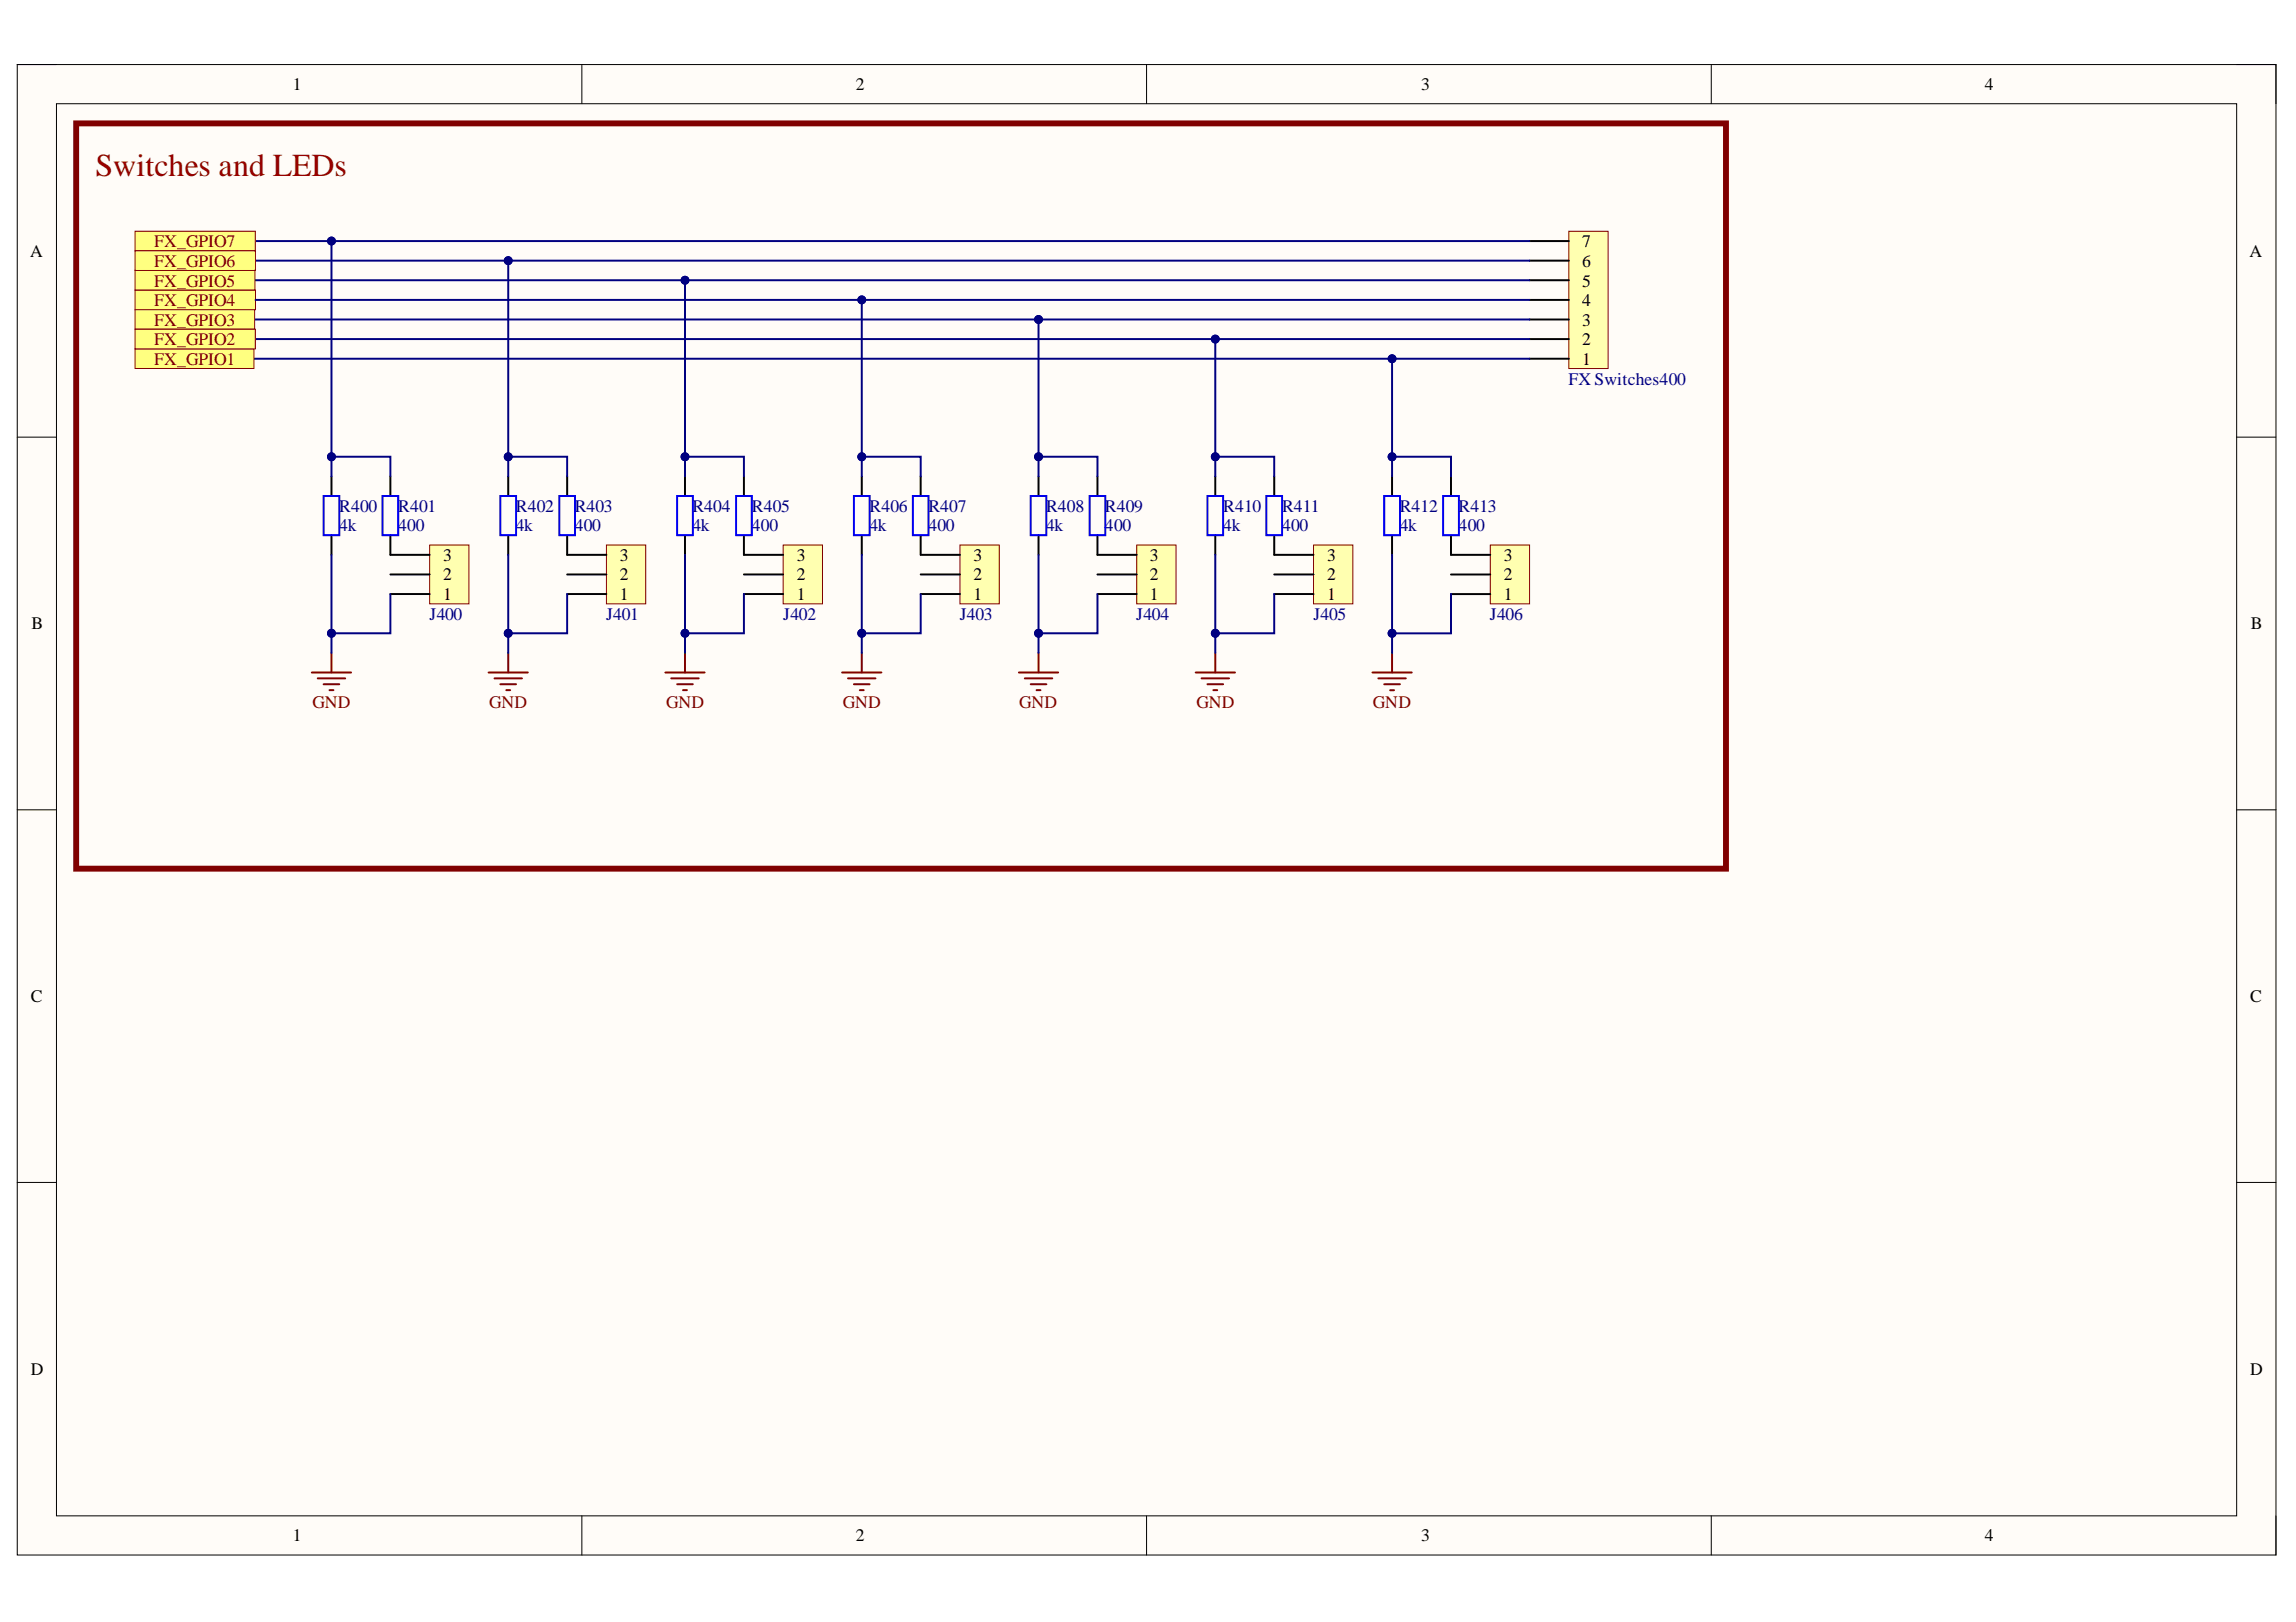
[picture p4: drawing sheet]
<svg xmlns="http://www.w3.org/2000/svg" width="297mm" height="210mm" viewBox="0 0 297 210" stroke-linecap="round" stroke-linejoin="round" font-family="sans-serif">
<defs><g id="words">
<text font-size="4.1" fill="#980000" x="12.3" y="22.7">Switches and LEDs</text>
<g font-size="2.3">
<text x="37.9" y="11.7">1</text>
<text x="110.7" y="11.7">2</text>
<text x="183.9" y="11.7">3</text>
<text x="256.8" y="11.7">4</text>
<text x="3.9" y="33.3">A</text>
<text x="204.7" y="34.6">6</text>
<text x="204.7" y="32">7</text>
<text x="291" y="33.3">A</text>
<text x="204.7" y="39.6">4</text>
<text x="204.7" y="37.1">5</text>
<text x="204.7" y="47.2">1</text>
<text x="204.7" y="44.7">2</text>
<text x="204.7" y="42.2">3</text>
<text x="57.3" y="77.6">1</text>
<text x="57.3" y="75.1">2</text>
<text x="57.3" y="72.6">3</text>
<text x="80.2" y="77.6">1</text>
<text x="80.2" y="75.1">2</text>
<text x="80.2" y="72.6">3</text>
<text x="103.1" y="77.6">1</text>
<text x="103.1" y="75.1">2</text>
<text x="103.1" y="72.6">3</text>
<text x="125.9" y="77.6">1</text>
<text x="125.9" y="75.1">2</text>
<text x="125.9" y="72.6">3</text>
<text x="148.8" y="77.6">1</text>
<text x="148.8" y="75.1">2</text>
<text x="148.8" y="72.6">3</text>
<text x="171.7" y="77.6">1</text>
<text x="171.7" y="75.1">2</text>
<text x="171.7" y="72.6">3</text>
<text x="194.5" y="77.6">1</text>
<text x="194.5" y="75.1">2</text>
<text x="194.5" y="72.6">3</text>
<text x="4.1" y="81.4">B</text>
<text x="291.2" y="81.4">B</text>
<text x="4" y="129.7">C</text>
<text x="291.1" y="129.7">C</text>
<text x="4" y="177.9">D</text>
<text x="291.1" y="177.9">D</text>
<text x="37.9" y="199.5">1</text>
<text x="110.7" y="199.5">2</text>
<text x="183.9" y="199.5">3</text>
<text x="256.8" y="199.5">4</text>
</g>
<g font-size="2.3" fill="#800000">
<text x="20" y="32">FX_GPIO7</text>
<text x="20" y="34.6">FX_GPIO6</text>
<text x="20" y="39.6">FX_GPIO4</text>
<text x="20" y="37.1">FX_GPIO5</text>
<text x="20" y="47.2">FX_GPIO1</text>
<text x="20" y="42.2">FX_GPIO3</text>
<text x="20" y="44.7">FX_GPIO2</text>
<text x="40.4" y="91.7">GND</text>
<text x="63.3" y="91.7">GND</text>
<text x="86.2" y="91.7">GND</text>
<text x="109" y="91.7">GND</text>
<text x="131.9" y="91.7">GND</text>
<text x="154.8" y="91.7">GND</text>
<text x="177.6" y="91.7">GND</text>
</g>
<g font-size="2.3" fill="#000080">
<text x="202.9" y="49.8">FX Switches400</text>
<text x="43.9" y="68.8">4k</text>
<text x="43.9" y="66.2">R400</text>
<text x="51.5" y="68.8">400</text>
<text x="51.5" y="66.2">R401</text>
<text x="66.7" y="68.8">4k</text>
<text x="66.7" y="66.2">R402</text>
<text x="74.3" y="68.8">400</text>
<text x="74.3" y="66.2">R403</text>
<text x="89.6" y="68.8">4k</text>
<text x="89.6" y="66.2">R404</text>
<text x="97.3" y="68.8">400</text>
<text x="97.3" y="66.2">R405</text>
<text x="112.5" y="68.8">4k</text>
<text x="112.5" y="66.2">R406</text>
<text x="120.1" y="68.8">400</text>
<text x="120.1" y="66.2">R407</text>
<text x="135.3" y="68.8">4k</text>
<text x="135.3" y="66.2">R408</text>
<text x="142.9" y="68.8">400</text>
<text x="142.9" y="66.2">R409</text>
<text x="158.3" y="68.8">4k</text>
<text x="158.3" y="66.2">R410</text>
<text x="165.9" y="68.8">400</text>
<text x="165.9" y="66.2">R411</text>
<text x="181.1" y="68.8">4k</text>
<text x="181.1" y="66.2">R412</text>
<text x="188.7" y="68.8">400</text>
<text x="188.7" y="66.2">R413</text>
<text x="55.6" y="80.2">J400</text>
<text x="78.4" y="80.2">J401</text>
<text x="101.3" y="80.2">J402</text>
<text x="124.2" y="80.2">J403</text>
<text x="147" y="80.2">J404</text>
<text x="169.9" y="80.2">J405</text>
<text x="192.8" y="80.2">J406</text>
</g>
</g></defs>
<path d="M2.2 8.4h292.2v192.8h-292.2z" fill-rule="evenodd" fill="#fffcf8"/>
<path d="M2.2 8.4h292.2v192.8h-292.2z" fill="none" stroke="#000" stroke-width=".13"/>
<path d="M7.3 13.4h282.1v182.8h-282.1z" fill-rule="evenodd" fill="#fffcf8"/>
<g fill="none" stroke="#000" stroke-width=".13">
<path d="M2.2 8.3h5.1M7.3 13.4h282.1v182.8h-282.1zM75.3 8.3v5.1M148.3 8.3v5.1M221.4 8.4v5M289.4 8.4h5v5M2.2 56.6h5.1M289.4 56.6h5M2.2 104.8h5.1M289.4 104.8h5M2.2 153h5.1M289.4 153h5"/>
<path d="M75.3 196.2v5M148.3 196.2v5M221.4 196.2v5M294.4 196.2v5"/>
</g>
<path d="M203 29.9h5v17.8h-5z" fill-rule="evenodd" fill="#ffffb0"/>
<path d="M203 29.9h5v17.8h-5z" fill="none" stroke="#800000" stroke-width=".13"/>
<path d="M197.9 38.8h5.1M197.9 36.3h5.1M197.9 33.7h5.1M197.9 31.2h5.1M197.9 46.4h5.1M197.9 43.9h5.1M197.9 41.3h5.1" fill="none" stroke="#000" stroke-width=".25"/>
<path d="M9.9 16h213.4v96.4h-213.4z" fill="none" stroke="#800000" stroke-width=".76"/>
<path d="M55.6 70.5h5.1v7.6h-5.1z" fill-rule="evenodd" fill="#ffffb0"/>
<path d="M55.6 70.5h5.1v7.6h-5.1z" fill="none" stroke="#800000" stroke-width=".13"/>
<path d="M42.9 61.6v2.6M42.9 69.3v2.5M50.5 76.9h5.1M50.5 74.3h5.1M50.5 69.3v2.5h5.1M50.5 61.6v2.6" fill="none" stroke="#000" stroke-width=".25"/>
<path d="M41.9 64.2h2v5.1h-2zM49.5 64.2h2v5.1h-2z" fill="none" stroke="#00f" stroke-width=".25"/>
<path d="M40.3 87h5.1M41.1 87.8h3.6M41.9 88.5h2M42.6 89.3h.5M42.9 84.5v2.5" fill="none" stroke="#800000" stroke-width=".25"/>
<path d="M78.5 70.5h5v7.6h-5z" fill-rule="evenodd" fill="#ffffb0"/>
<path d="M78.5 70.5h5v7.6h-5z" fill="none" stroke="#800000" stroke-width=".13"/>
<path d="M65.8 61.6v2.6M65.8 69.3v2.5M73.4 76.9h5.1M73.4 74.3h5.1M73.4 69.3v2.5h5.1M73.4 61.6v2.6" fill="none" stroke="#000" stroke-width=".25"/>
<path d="M64.7 64.2h2.1v5.1h-2.1zM72.4 64.2h2v5.1h-2z" fill="none" stroke="#00f" stroke-width=".25"/>
<path d="M63.2 87h5.1M64 87.8h3.5M64.7 88.5h2.1M65.5 89.3h.5M65.8 84.5v2.5" fill="none" stroke="#800000" stroke-width=".25"/>
<path d="M101.3 70.5h5.1v7.6h-5.1z" fill-rule="evenodd" fill="#ffffb0"/>
<path d="M101.3 70.5h5.1v7.6h-5.1z" fill="none" stroke="#800000" stroke-width=".13"/>
<path d="M88.6 61.6v2.6M88.6 69.3v2.5M96.2 76.9h5.1M96.2 74.3h5.1M96.2 69.3v2.5h5.1M96.2 61.6v2.6" fill="none" stroke="#000" stroke-width=".25"/>
<path d="M87.6 64.2h2v5.1h-2zM95.2 64.2h2.1v5.1h-2.1z" fill="none" stroke="#00f" stroke-width=".25"/>
<path d="M86.1 87h5.1M86.8 87.8h3.6M87.6 88.5h2M88.4 89.3h.5M88.6 84.5v2.5" fill="none" stroke="#800000" stroke-width=".25"/>
<path d="M124.2 70.5h5.1v7.6h-5.1z" fill-rule="evenodd" fill="#ffffb0"/>
<path d="M124.2 70.5h5.1v7.6h-5.1z" fill="none" stroke="#800000" stroke-width=".13"/>
<path d="M111.5 61.6v2.6M111.5 69.3v2.5M119.1 76.9h5.1M119.1 74.3h5.1M119.1 69.3v2.5h5.1M119.1 61.6v2.6" fill="none" stroke="#000" stroke-width=".25"/>
<path d="M110.5 64.2h2v5.1h-2zM118.1 64.2h2v5.1h-2z" fill="none" stroke="#00f" stroke-width=".25"/>
<path d="M108.9 87h5.1M109.7 87.8h3.6M110.5 88.5h2M111.2 89.3h.5M111.5 84.5v2.5" fill="none" stroke="#800000" stroke-width=".25"/>
<path d="M147.1 70.5h5v7.6h-5z" fill-rule="evenodd" fill="#ffffb0"/>
<path d="M147.1 70.5h5v7.6h-5z" fill="none" stroke="#800000" stroke-width=".13"/>
<path d="M134.4 61.6v2.6M134.4 69.3v2.5M142 76.9h5.1M142 74.3h5.1M142 69.3v2.5h5.1M142 61.6v2.6" fill="none" stroke="#000" stroke-width=".25"/>
<path d="M133.3 64.2h2.1v5.1h-2.1zM141 64.2h2v5.1h-2z" fill="none" stroke="#00f" stroke-width=".25"/>
<path d="M131.8 87h5.1M132.6 87.8h3.5M133.3 88.5h2.1M134.1 89.3h.5M134.4 84.5v2.5" fill="none" stroke="#800000" stroke-width=".25"/>
<path d="M169.9 70.5h5.1v7.6h-5.1z" fill-rule="evenodd" fill="#ffffb0"/>
<path d="M169.9 70.5h5.1v7.6h-5.1z" fill="none" stroke="#800000" stroke-width=".13"/>
<path d="M157.2 61.6v2.6M157.2 69.3v2.5M164.8 76.9h5.1M164.8 74.3h5.1M164.8 69.3v2.5h5.1M164.8 61.6v2.6" fill="none" stroke="#000" stroke-width=".25"/>
<path d="M156.2 64.2h2v5.1h-2zM163.8 64.2h2.1v5.1h-2.1z" fill="none" stroke="#00f" stroke-width=".25"/>
<path d="M154.7 87h5.1M155.4 87.8h3.6M156.2 88.5h2M157 89.3h.5M157.2 84.5v2.5" fill="none" stroke="#800000" stroke-width=".25"/>
<path d="M192.8 70.5h5.1v7.6h-5.1z" fill-rule="evenodd" fill="#ffffb0"/>
<path d="M192.8 70.5h5.1v7.6h-5.1z" fill="none" stroke="#800000" stroke-width=".13"/>
<path d="M180.1 61.7v2.5M180.1 69.3v2.5M187.7 76.9h5.1M187.7 74.3h5.1M187.7 69.3v2.5h5.1M187.7 61.7v2.5" fill="none" stroke="#000" stroke-width=".25"/>
<path d="M179.1 64.2h2v5.1h-2zM186.7 64.2h2v5.1h-2z" fill="none" stroke="#00f" stroke-width=".25"/>
<path d="M177.6 87h5M178.3 87.8h3.6M179.1 88.5h2M179.8 89.3h.5M180.1 84.5v2.5" fill="none" stroke="#800000" stroke-width=".25"/>
<path d="M17.5 37.5h15.6v2.6h-15.6z" fill-rule="evenodd" fill="#ffff80"/>
<path d="M17.5 37.5h15.6v2.6h-15.6z" fill="none" stroke="#800000" stroke-width=".13"/>
<path d="M32.9 46.4h165" fill="none" stroke="#000080" stroke-width=".25"/>
<circle cx="180.1" cy="46.4" r=".51" fill="#000080"/>
<circle cx="180.1" cy="46.4" r=".51" fill="none" stroke="#000080" stroke-width=".13"/>
<path d="M33 41.3h164.9" fill="none" stroke="#000080" stroke-width=".25"/>
<circle cx="134.4" cy="41.3" r=".51" fill="#000080"/>
<circle cx="134.4" cy="41.3" r=".51" fill="none" stroke="#000080" stroke-width=".13"/>
<path d="M33.1 38.8h164.8" fill="none" stroke="#000080" stroke-width=".25"/>
<circle cx="111.5" cy="38.8" r=".51" fill="#000080"/>
<circle cx="111.5" cy="38.8" r=".51" fill="none" stroke="#000080" stroke-width=".13"/>
<path d="M33 33.7h164.9" fill="none" stroke="#000080" stroke-width=".25"/>
<circle cx="65.8" cy="33.7" r=".51" fill="#000080"/>
<circle cx="65.8" cy="33.7" r=".51" fill="none" stroke="#000080" stroke-width=".13"/>
<path d="M33 43.9h164.9" fill="none" stroke="#000080" stroke-width=".25"/>
<circle cx="157.2" cy="43.9" r=".51" fill="#000080"/>
<circle cx="157.2" cy="43.9" r=".51" fill="none" stroke="#000080" stroke-width=".13"/>
<path d="M42.9 71.8v10.2h7.6v-5.1" fill="none" stroke="#000080" stroke-width=".25"/>
<circle cx="42.9" cy="82" r=".51" fill="#000080"/>
<circle cx="42.9" cy="82" r=".51" fill="none" stroke="#000080" stroke-width=".13"/>
<path d="M42.9 59.1v2.5" fill="none" stroke="#000080" stroke-width=".25"/>
<circle cx="42.9" cy="59.1" r=".51" fill="#000080"/>
<circle cx="42.9" cy="59.1" r=".51" fill="none" stroke="#000080" stroke-width=".13"/>
<path d="M42.9 82v2.5" fill="none" stroke="#000080" stroke-width=".25"/>
<circle cx="42.9" cy="82" r=".51" fill="#000080"/>
<circle cx="42.9" cy="82" r=".51" fill="none" stroke="#000080" stroke-width=".13"/>
<path d="M65.8 71.8v10.2h7.6v-5.1" fill="none" stroke="#000080" stroke-width=".25"/>
<circle cx="65.8" cy="82" r=".51" fill="#000080"/>
<circle cx="65.8" cy="82" r=".51" fill="none" stroke="#000080" stroke-width=".13"/>
<path d="M65.8 59.1v2.5" fill="none" stroke="#000080" stroke-width=".25"/>
<circle cx="65.8" cy="59.1" r=".51" fill="#000080"/>
<circle cx="65.8" cy="59.1" r=".51" fill="none" stroke="#000080" stroke-width=".13"/>
<path d="M65.8 82v2.5" fill="none" stroke="#000080" stroke-width=".25"/>
<circle cx="65.8" cy="82" r=".51" fill="#000080"/>
<circle cx="65.8" cy="82" r=".51" fill="none" stroke="#000080" stroke-width=".13"/>
<path d="M88.6 71.8v10.2h7.6v-5.1" fill="none" stroke="#000080" stroke-width=".25"/>
<circle cx="88.6" cy="82" r=".51" fill="#000080"/>
<circle cx="88.6" cy="82" r=".51" fill="none" stroke="#000080" stroke-width=".13"/>
<path d="M88.6 59.1v2.5" fill="none" stroke="#000080" stroke-width=".25"/>
<circle cx="88.6" cy="59.1" r=".51" fill="#000080"/>
<circle cx="88.6" cy="59.1" r=".51" fill="none" stroke="#000080" stroke-width=".13"/>
<path d="M88.6 82v2.5" fill="none" stroke="#000080" stroke-width=".25"/>
<circle cx="88.6" cy="82" r=".51" fill="#000080"/>
<circle cx="88.6" cy="82" r=".51" fill="none" stroke="#000080" stroke-width=".13"/>
<path d="M111.5 71.8v10.2h7.6v-5.1" fill="none" stroke="#000080" stroke-width=".25"/>
<circle cx="111.5" cy="82" r=".51" fill="#000080"/>
<circle cx="111.5" cy="82" r=".51" fill="none" stroke="#000080" stroke-width=".13"/>
<path d="M111.5 59.1v2.5" fill="none" stroke="#000080" stroke-width=".25"/>
<circle cx="111.5" cy="59.1" r=".51" fill="#000080"/>
<circle cx="111.5" cy="59.1" r=".51" fill="none" stroke="#000080" stroke-width=".13"/>
<path d="M111.5 82v2.5" fill="none" stroke="#000080" stroke-width=".25"/>
<circle cx="111.5" cy="82" r=".51" fill="#000080"/>
<circle cx="111.5" cy="82" r=".51" fill="none" stroke="#000080" stroke-width=".13"/>
<path d="M134.4 71.8v10.2h7.6v-5.1" fill="none" stroke="#000080" stroke-width=".25"/>
<circle cx="134.4" cy="82" r=".51" fill="#000080"/>
<circle cx="134.4" cy="82" r=".51" fill="none" stroke="#000080" stroke-width=".13"/>
<path d="M134.4 59.1v2.5" fill="none" stroke="#000080" stroke-width=".25"/>
<circle cx="134.4" cy="59.1" r=".51" fill="#000080"/>
<circle cx="134.4" cy="59.1" r=".51" fill="none" stroke="#000080" stroke-width=".13"/>
<path d="M134.4 82v2.5" fill="none" stroke="#000080" stroke-width=".25"/>
<circle cx="134.4" cy="82" r=".51" fill="#000080"/>
<circle cx="134.4" cy="82" r=".51" fill="none" stroke="#000080" stroke-width=".13"/>
<path d="M157.2 71.8v10.2h7.6v-5.1" fill="none" stroke="#000080" stroke-width=".25"/>
<circle cx="157.2" cy="82" r=".51" fill="#000080"/>
<circle cx="157.2" cy="82" r=".51" fill="none" stroke="#000080" stroke-width=".13"/>
<path d="M157.2 59.1v2.5" fill="none" stroke="#000080" stroke-width=".25"/>
<circle cx="157.2" cy="59.1" r=".51" fill="#000080"/>
<circle cx="157.2" cy="59.1" r=".51" fill="none" stroke="#000080" stroke-width=".13"/>
<path d="M157.2 82v2.5" fill="none" stroke="#000080" stroke-width=".25"/>
<circle cx="157.2" cy="82" r=".51" fill="#000080"/>
<circle cx="157.2" cy="82" r=".51" fill="none" stroke="#000080" stroke-width=".13"/>
<path d="M180.1 71.8v10.2h7.6v-5.1" fill="none" stroke="#000080" stroke-width=".25"/>
<circle cx="180.1" cy="82" r=".51" fill="#000080"/>
<circle cx="180.1" cy="82" r=".51" fill="none" stroke="#000080" stroke-width=".13"/>
<path d="M180.1 59.1v2.6" fill="none" stroke="#000080" stroke-width=".25"/>
<circle cx="180.1" cy="59.1" r=".51" fill="#000080"/>
<circle cx="180.1" cy="59.1" r=".51" fill="none" stroke="#000080" stroke-width=".13"/>
<path d="M180.1 82v2.5" fill="none" stroke="#000080" stroke-width=".25"/>
<circle cx="180.1" cy="82" r=".51" fill="#000080"/>
<circle cx="180.1" cy="82" r=".51" fill="none" stroke="#000080" stroke-width=".13"/>
<path d="M42.9 31.2v27.9h7.6v2.5" fill="none" stroke="#000080" stroke-width=".25"/>
<circle cx="42.9" cy="59.1" r=".51" fill="#000080"/>
<circle cx="42.9" cy="59.1" r=".51" fill="none" stroke="#000080" stroke-width=".13"/>
<circle cx="42.9" cy="31.2" r=".51" fill="#000080"/>
<circle cx="42.9" cy="31.2" r=".51" fill="none" stroke="#000080" stroke-width=".13"/>
<path d="M65.8 33.7v25.4h7.6v2.5" fill="none" stroke="#000080" stroke-width=".25"/>
<circle cx="65.8" cy="59.1" r=".51" fill="#000080"/>
<circle cx="65.8" cy="59.1" r=".51" fill="none" stroke="#000080" stroke-width=".13"/>
<circle cx="65.8" cy="33.7" r=".51" fill="#000080"/>
<circle cx="65.8" cy="33.7" r=".51" fill="none" stroke="#000080" stroke-width=".13"/>
<path d="M88.6 36.3v22.8h7.6v2.5" fill="none" stroke="#000080" stroke-width=".25"/>
<circle cx="88.6" cy="59.1" r=".51" fill="#000080"/>
<circle cx="88.6" cy="59.1" r=".51" fill="none" stroke="#000080" stroke-width=".13"/>
<circle cx="88.6" cy="36.3" r=".51" fill="#000080"/>
<circle cx="88.6" cy="36.3" r=".51" fill="none" stroke="#000080" stroke-width=".13"/>
<path d="M111.5 38.8v20.3h7.6v2.5" fill="none" stroke="#000080" stroke-width=".25"/>
<circle cx="111.5" cy="59.1" r=".51" fill="#000080"/>
<circle cx="111.5" cy="59.1" r=".51" fill="none" stroke="#000080" stroke-width=".13"/>
<circle cx="111.5" cy="38.8" r=".51" fill="#000080"/>
<circle cx="111.5" cy="38.8" r=".51" fill="none" stroke="#000080" stroke-width=".13"/>
<path d="M134.4 41.3v17.8h7.6v2.5" fill="none" stroke="#000080" stroke-width=".25"/>
<circle cx="134.4" cy="59.1" r=".51" fill="#000080"/>
<circle cx="134.4" cy="59.1" r=".51" fill="none" stroke="#000080" stroke-width=".13"/>
<circle cx="134.4" cy="41.3" r=".51" fill="#000080"/>
<circle cx="134.4" cy="41.3" r=".51" fill="none" stroke="#000080" stroke-width=".13"/>
<path d="M157.2 43.9v15.2h7.6v2.5" fill="none" stroke="#000080" stroke-width=".25"/>
<circle cx="157.2" cy="59.1" r=".51" fill="#000080"/>
<circle cx="157.2" cy="59.1" r=".51" fill="none" stroke="#000080" stroke-width=".13"/>
<circle cx="157.2" cy="43.9" r=".51" fill="#000080"/>
<circle cx="157.2" cy="43.9" r=".51" fill="none" stroke="#000080" stroke-width=".13"/>
<path d="M180.1 46.4v12.7h7.6v2.6" fill="none" stroke="#000080" stroke-width=".25"/>
<circle cx="180.1" cy="59.1" r=".51" fill="#000080"/>
<circle cx="180.1" cy="59.1" r=".51" fill="none" stroke="#000080" stroke-width=".13"/>
<circle cx="180.1" cy="46.4" r=".51" fill="#000080"/>
<circle cx="180.1" cy="46.4" r=".51" fill="none" stroke="#000080" stroke-width=".13"/>
<path d="M32.9 36.3h165" fill="none" stroke="#000080" stroke-width=".25"/>
<circle cx="88.6" cy="36.3" r=".51" fill="#000080"/>
<circle cx="88.6" cy="36.3" r=".51" fill="none" stroke="#000080" stroke-width=".13"/>
<path d="M33 31.2h164.9" fill="none" stroke="#000080" stroke-width=".25"/>
<circle cx="42.9" cy="31.2" r=".51" fill="#000080"/>
<circle cx="42.9" cy="31.2" r=".51" fill="none" stroke="#000080" stroke-width=".13"/>
<path d="M17.5 29.9h15.5v2.6h-15.5z" fill-rule="evenodd" fill="#ffff80"/>
<path d="M17.5 29.9h15.5v2.6h-15.5z" fill="none" stroke="#800000" stroke-width=".13"/>
<path d="M17.5 45.2h15.4v2.5h-15.4z" fill-rule="evenodd" fill="#ffff80"/>
<path d="M17.5 45.2h15.4v2.5h-15.4z" fill="none" stroke="#800000" stroke-width=".13"/>
<path d="M17.5 32.5h15.5v2.5h-15.5z" fill-rule="evenodd" fill="#ffff80"/>
<path d="M17.5 32.5h15.5v2.5h-15.5z" fill="none" stroke="#800000" stroke-width=".13"/>
<path d="M17.5 35h15.5v2.5h-15.5z" fill-rule="evenodd" fill="#ffff80"/>
<path d="M17.5 35h15.5v2.5h-15.5z" fill="none" stroke="#800000" stroke-width=".13"/>
<path d="M17.5 40.1h15.4v2.5h-15.4z" fill-rule="evenodd" fill="#ffff80"/>
<path d="M17.5 40.1h15.4v2.5h-15.4z" fill="none" stroke="#800000" stroke-width=".13"/>
<path d="M17.5 42.6h15.5v2.6h-15.5z" fill-rule="evenodd" fill="#ffff80"/>
<path d="M17.5 42.6h15.5v2.6h-15.5z" fill="none" stroke="#800000" stroke-width=".13"/>
<use href="#words"/>
</svg>
